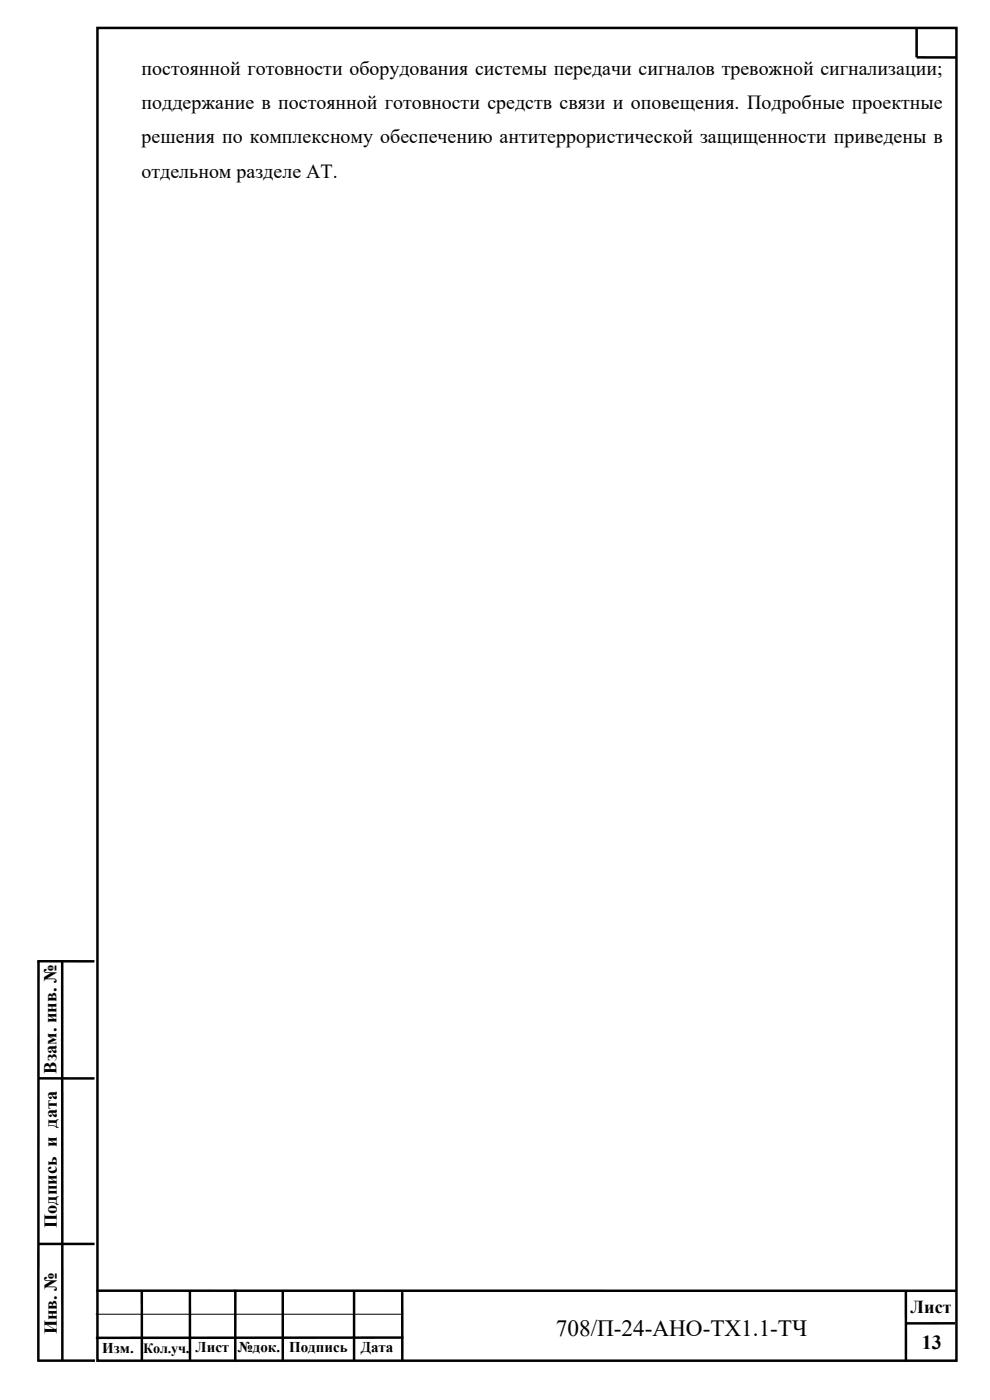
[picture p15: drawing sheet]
<svg xmlns="http://www.w3.org/2000/svg" width="210mm" height="297mm" viewBox="0 0 210 297" stroke-linecap="round" stroke-linejoin="round" font-family="sans-serif">
<defs><g id="words">
<text font-size="4.9" x="117.9" y="283.4">708/П-24-АНО-ТХ1.1-ТЧ</text>
<g font-size="4.2">
<text x="30" y="15.8">постоянной готовности оборудования системы передачи сигналов тревожной сигнализации;</text>
<text x="30" y="23.1">поддержание в постоянной готовности средств связи и оповещения. Подробные проектные</text>
<text x="30" y="30.4">решения по комплексному обеспечению антитеррористической защищенности приведены в</text>
<text x="30" y="37.7">отдельном разделе АТ.</text>
<text x="195.6" y="286.1">13</text>
</g>
<g font-size="3.9">
<text x="12" y="227.8" transform="rotate(-90 12 227.8)">Взам. инв. №</text>
<text x="12" y="260.5" transform="rotate(-90 12 260.5)">Подпись и дата</text>
<text x="193.2" y="278.7">Лист</text>
<text x="12" y="283.1" transform="rotate(-90 12 283.1)">Инв. №</text>
</g>
<g font-size="3.2">
<text x="21.7" y="287">Изм.</text>
<text x="41.5" y="286.9">Лист</text>
<text x="50.4" y="286.9">№док.</text>
<text x="61.3" y="286.9">Подпись</text>
<text x="76.5" y="286.9">Дата</text>
</g>
<text font-size="3" x="30.4" y="287.1">Кол.уч.</text>
</g></defs>
<g fill="none" stroke="#000" stroke-width=".53">
<path d="M20.7 5.9h182.2v282.8h-182.2zM194.5 6.2v6h8.5M7.9 203.9l12.1 .1M8.2 203.9l-.1 85M13.2 203.9v84.7M8.2 228.8h11.9M8.2 263.9h11.9M20.5 273.8l182.3 .1M30.1 274v14.7M40.3 273.8v14.8M49.9 273.6v15.3M60 274v14.9"/>
<path d="M75.1 274.1v14.6M85.3 274.1l.1 14.6M192.2 273.9v15M8 288.7h12.1M85.6 283.8h-65.3M202.7 280.8h-10.5"/>
</g>
<path d="M20.3 278.8h65" fill="none" stroke="#000" stroke-width=".21"/>
<use href="#words"/>
</svg>
